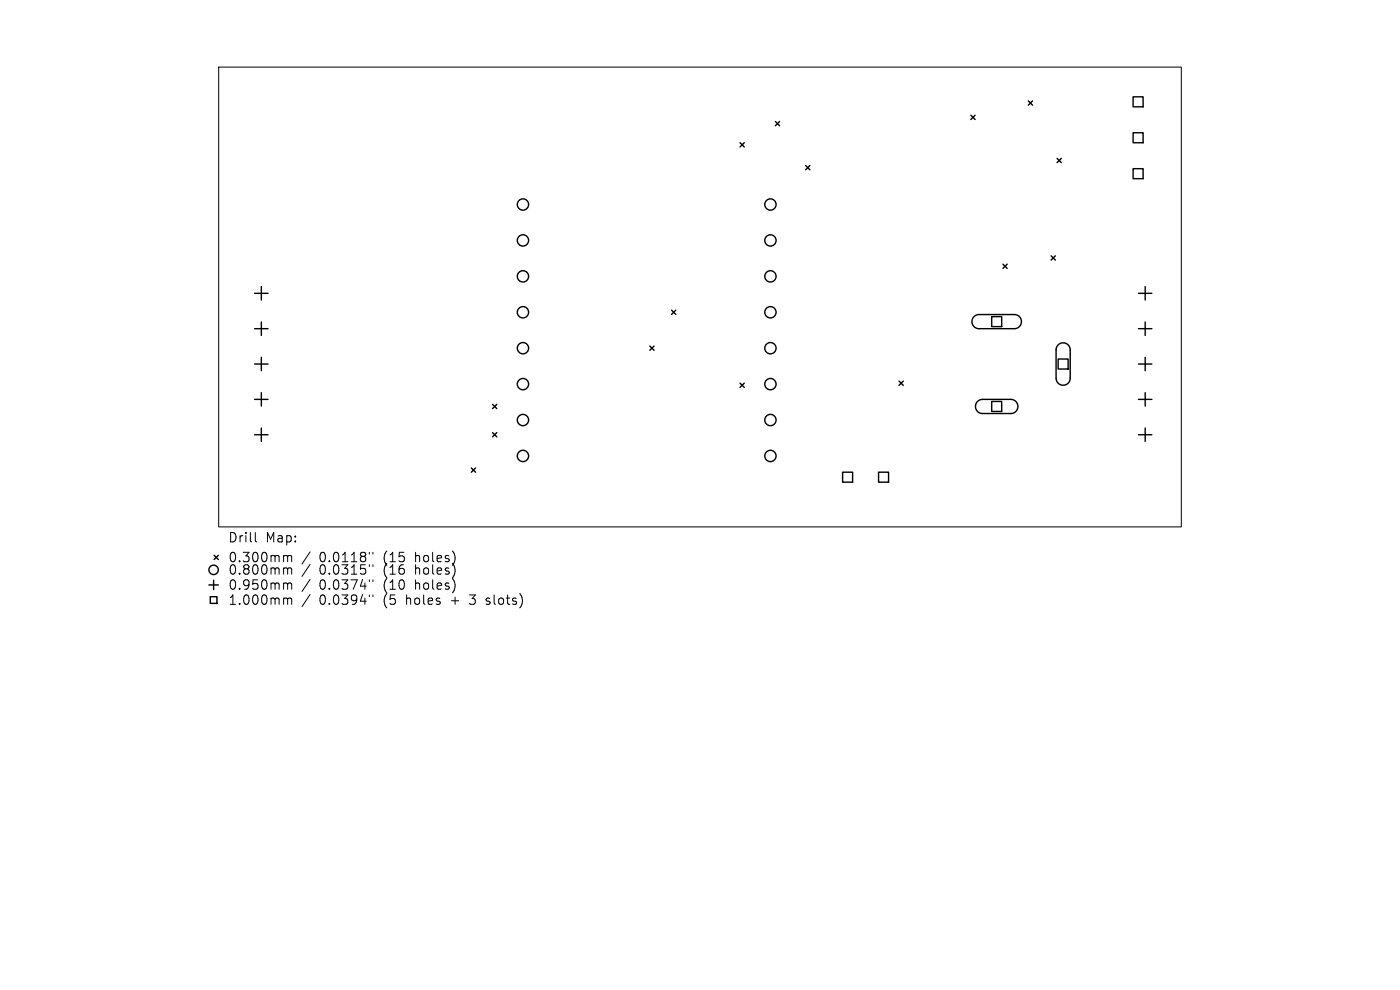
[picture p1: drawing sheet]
<svg xmlns="http://www.w3.org/2000/svg" width="297mm" height="210mm" viewBox="0 0 297 210" stroke-linecap="round" stroke-linejoin="round" font-family="sans-serif">
<defs><g id="words">
<g font-size="2.8">
<text x="48.3" y="115.3">Drill</text>
<text x="48.3" y="119.5">0.300mm</text>
<text x="56.3" y="115.3">Map:</text>
<text x="67.8" y="119.5">0.0118&quot;</text>
<text x="81.5" y="119.5">(15</text>
<text x="88.4" y="119.5">holes)</text>
<text x="48.3" y="122.2">0.800mm</text>
<text x="48.3" y="125.4">0.950mm</text>
<text x="67.8" y="122.2">0.0315&quot;</text>
<text x="67.8" y="125.4">0.0374&quot;</text>
<text x="81.5" y="122.2">(16</text>
<text x="81.5" y="125.4">(10</text>
<text x="88.4" y="122.2">holes)</text>
<text x="88.4" y="125.4">holes)</text>
<text x="48.3" y="128.6">1.000mm</text>
<text x="67.8" y="128.6">0.0394&quot;</text>
<text x="81.5" y="128.6">(5</text>
<text x="86.5" y="128.6">holes</text>
<text x="96.2" y="128.6">+</text>
<text x="100.4" y="128.6">3</text>
<text x="104" y="128.6">slots)</text>
</g>
</g></defs>
<g fill="none" stroke="#000" stroke-width=".21">
<path d="M46.4 14.2h204.2v97.6h-204.2zM54.2 113v1.7l.2 .3M60.4 117.8l.5 .1 .1 .2M61 118.1l.3-.3 .5 .1 .1 1.3M61 118.1v1.1M65.8 117.1l-1.7 2.5M65.8 119.7l-1.7 2.6M78.4 117.2v.3M78.4 119.8v.4M79.1 117.2v.3M79.1 119.8v.4M60.4 120.5l.5 .1 .1 .2"/>
<path d="M60.4 123.7l.5 .1 .1 .2M60.4 126.9l.5 .1 .1 .2M61 120.8v1M61 124v1M61 127.2v1M61 120.8l.3-.3 .5 .1 .1 1.2M61 124l.3-.3 .5 .1 .1 1.2M61 127.2l.3-.3 .5 .1 .1 1.2M65.8 122.9l-1.7 2.6M65.8 126.1l-1.7 2.6M78.4 123v.4M78.4 126.2v.4"/>
<path d="M79.1 123v.4M79.1 126.2v.4M103.1 128.1l.2 .1M103.2 127v.4"/>
</g>
<g fill="none" stroke="#000" stroke-width=".3">
<path d="M157 30.3l.9 .9M157.9 30.3l-.9 .9M164.5 25.8l.9 .9M165.4 25.8l-.9 .9M170.9 35.1l.9 .9M171.8 35.1l-.9 .9M206 24.5l.9 .9M206.9 24.5l-.9 .9M218.2 21.4l.9 .9M219.1 21.4l-.9 .9M224.3 33.6l.9 .9M225.2 33.6l-.9 .9"/>
<path d="M240.4 20.5h2.1v2.2h-2.1zM240.4 28.2h2.1v2.1h-2.1zM240.4 35.8h2.1v2.1h-2.1zM212.8 56l.9 .9M213.7 56l-.9 .9M223 54.3l.9 .9M223.9 54.3l-.9 .9M54 62.2h2.9M54 69.7h2.9M54 77.2h2.9M55.4 60.8v2.8M55.4 68.3v2.8"/>
<path d="M55.4 75.8v2.8M137.9 73.4l.9 .9M138.8 73.4l-.9 .9M142.5 65.8l.9 .9M143.4 65.8l-.9 .9M206.6 67.2l1-.5h7.6a1.5 1.5 0 0 1 1.5 1.5 1.5 1.5 0 0 1-1.5 1.5h-7.5a1.5 1.5 0 0 1-1.4-.9 1.5 1.5 0 0 1 .3-1.6zM210.4 67.2h2.1v2.1h-2.1zM224.5 73.2a1.5 1.5 0 0 1 1.6-.4 1.5 1.5 0 0 1 .9 1.4v6a1.5 1.5 0 0 1-1.5 1.5 1.5 1.5 0 0 1-1.5-1.5v-6.1zM224.5 76.2h2.1v2.1h-2.1zM241.5 62.2h2.9M241.5 69.7h2.9M241.5 77.2h2.9"/>
<path d="M242.9 60.8v2.8M242.9 68.3v2.8M242.9 75.8v2.8M54 84.7h2.9M54 92.2h2.9M55.4 83.3v2.8M55.4 90.8v2.8M100 99.3l.9 .9M100.9 99.3l-.9 .9M104.5 85.8l.9 .9M104.5 91.8l.9 .9M105.4 85.8l-.9 .9"/>
<path d="M105.4 91.8l-.9 .9M157 81.3l.9 .9M157.9 81.3l-.9 .9M190.7 80.8l.9 .9M191.6 80.8l-.9 .9M207.4 85.2l.9-.5h6.1a1.5 1.5 0 0 1 1.5 1.5 1.5 1.5 0 0 1-1.5 1.5h-6a1.5 1.5 0 0 1-1.3-.9 1.5 1.5 0 0 1 .3-1.6zM210.4 85.2h2.1v2.1h-2.1zM241.5 84.7h2.9M241.5 92.2h2.9M242.9 83.3v2.8M242.9 90.8v2.8M45.4 117.8l.9 .9"/>
<path d="M46.3 117.8l-.9 .9M178.8 100.2h2.1v2.1h-2.1zM186.4 100.2h2.1v2.1h-2.1zM44.3 124.1h2M44.6 126.6h1.4v1.4h-1.4zM45.3 123.1v2"/>
<circle cx="110.9" cy="43.4" r="1.2"/>
<circle cx="110.9" cy="51" r="1.2"/>
<circle cx="110.9" cy="58.6" r="1.2"/>
<circle cx="163.4" cy="43.4" r="1.2"/>
<circle cx="163.4" cy="51" r="1.2"/>
<circle cx="163.4" cy="58.6" r="1.2"/>
<circle cx="110.9" cy="66.2" r="1.2"/>
<circle cx="110.9" cy="73.9" r="1.2"/>
<circle cx="163.4" cy="66.2" r="1.2"/>
<circle cx="163.4" cy="73.9" r="1.2"/>
<circle cx="110.9" cy="96.7" r="1.2"/>
<circle cx="110.9" cy="81.5" r="1.2"/>
<circle cx="110.9" cy="89.1" r="1.2"/>
<circle cx="163.4" cy="96.7" r="1.2"/>
<circle cx="163.4" cy="89.1" r="1.2"/>
<circle cx="163.4" cy="81.5" r="1.2"/>
<circle cx="45.3" cy="120.9" r="1"/>
</g>
<use href="#words"/>
</svg>
